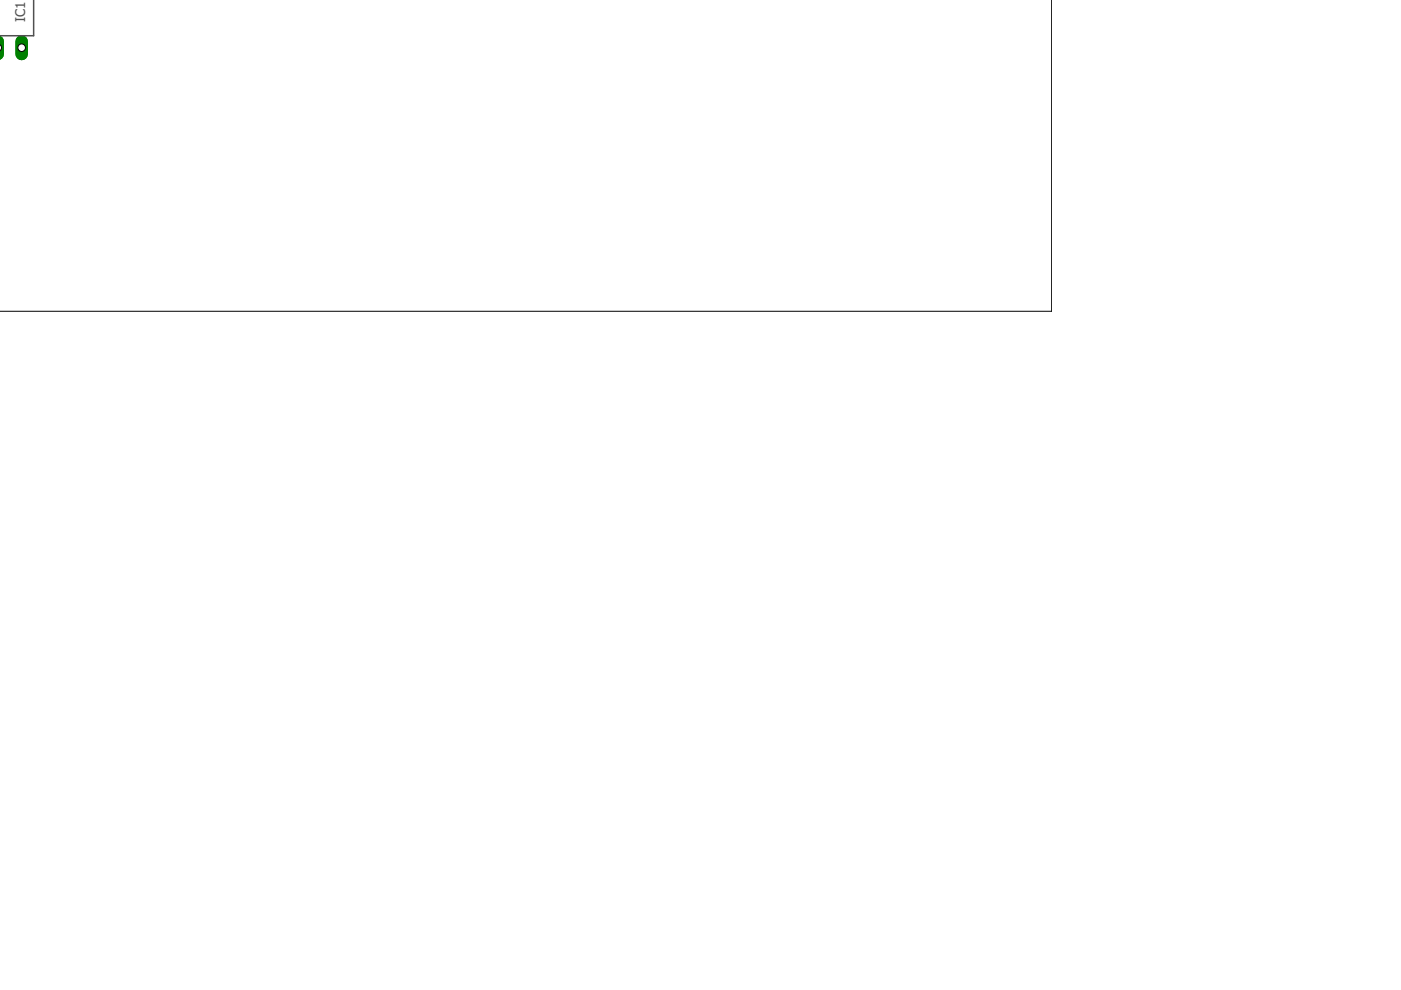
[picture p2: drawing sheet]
<svg xmlns="http://www.w3.org/2000/svg" width="297mm" height="210mm" viewBox="0 0 297 210" stroke-linecap="round" stroke-linejoin="round" font-family="sans-serif">
<defs><g id="words">
<text font-size="2.9" fill="#505050" x="5.3" y="4.7" transform="rotate(-90 5.3 4.7)">IC1</text>
</g></defs>
<path d="M-.1 9.3a1.06 1.06 0 0 1 0 1.6z" fill-rule="evenodd" fill="#fff" stroke="#000" stroke-width=".21"/>
<path d="M4.6 8.8v2.7" fill="none" stroke="#008000" stroke-width="2.6"/>
<g fill="#fff" stroke="#000" stroke-width=".21">
<path d="M-.1 9.3a1.06 1.06 0 0 1 0 1.6z" fill-rule="evenodd"/>
<circle cx="4.6" cy="10.1" r=".8"/>
</g>
<path d="M4.6 8.8v2.7" fill="none" stroke="#008000" stroke-width="2.6"/>
<circle cx="4.6" cy="10.1" r=".8" fill="#fff" stroke="#000" stroke-width=".21"/>
<path d="M7.1 0v7.6h-7.1" fill="none" stroke="#505050" stroke-width=".32"/>
<path d="M223 0v66h-223" fill="none" stroke="#000" stroke-width=".21"/>
<use href="#words"/>
</svg>
